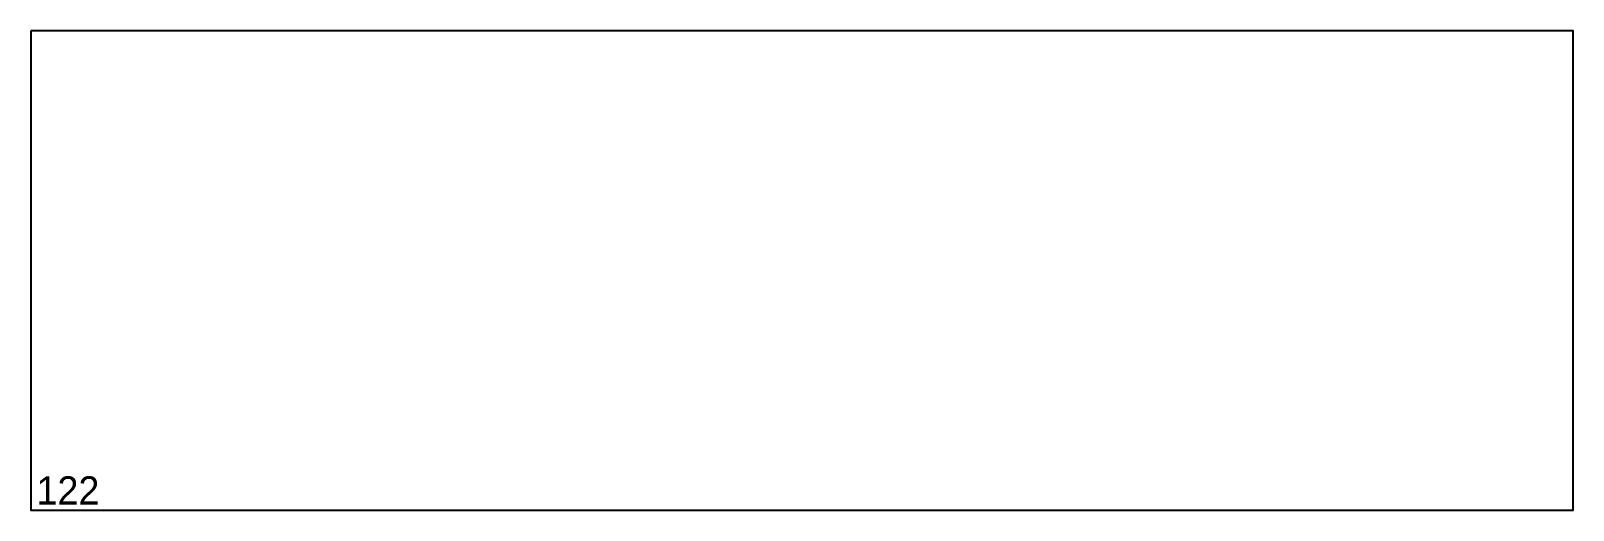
# Model space of a CAD drawing. Header units: millimetres. Extents: x 0 to 547, y 0 to 170.
import ezdxf

# ---------------------------------------------------------------- set-up
doc = ezdxf.new("R2010")
doc.units = ezdxf.units.MM
doc.header["$MEASUREMENT"] = 0
doc.layers.add('ВнешнийКонтур', color=7, linetype='Continuous')
doc.layers.add('Нумерация', color=7, linetype='Continuous')

msp = doc.modelspace()

# ---------------------------------------------------------------- linework, layer by layer
at = {"layer": 'ВнешнийКонтур', "color": 0, "linetype": 'Continuous'}
msp.add_lwpolyline([(0, 170), (0, 0), (546.87, 0), (546.87, 170)], close=True, dxfattribs=at)

# ---------------------------------------------------------------- texts
at = {"layer": 'Нумерация', "color": 0, "linetype": 'Continuous'}
msp.add_text('122', height=10, dxfattribs=at).set_placement((2, 2))

doc.saveas('drawing.dxf')
